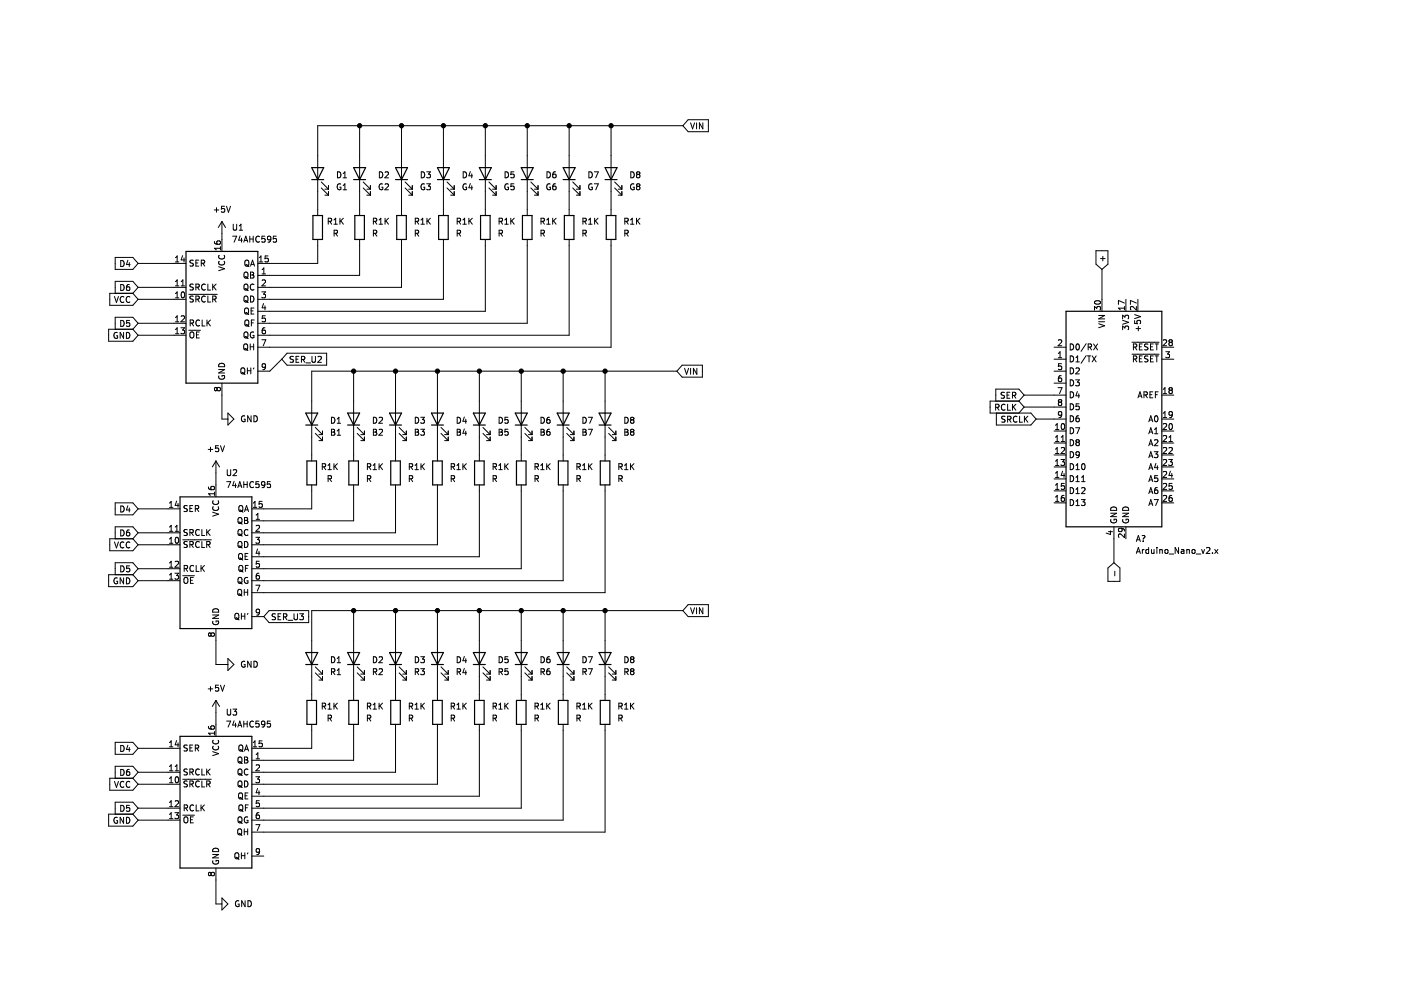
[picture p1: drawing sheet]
<svg xmlns="http://www.w3.org/2000/svg" width="297mm" height="210mm" viewBox="0 0 297 210" stroke-linecap="round" stroke-linejoin="round" font-family="sans-serif">
<path d="M.1 0h297v209.9h-297z" fill-rule="evenodd" fill="#fff" stroke="#fff" stroke-width=".21"/>
<g fill="none" stroke="#000" stroke-width=".25">
<path d="M66.1 38.1h2.5M66.1 35.5h2.5l-1.2 2.6zM75 38.1h2.5M75 35.5h2.5l-1.3 2.6zM83.9 38.1h2.5M83.9 35.5h2.5l-1.3 2.6zM92.7 38.1h2.6M92.7 35.5h2.6l-1.3 2.6zM101.6 38.1h2.6M101.6 35.5h2.6l-1.3 2.6zM110.5 38.1h2.6M110.5 35.5h2.6l-1.3 2.6z"/>
<path d="M119.4 38.1h2.5M119.4 35.5h2.5l-1.2 2.6zM128.3 38.1h2.5M128.3 35.5h2.5l-1.2 2.6zM39.4 53.3h15.3v27.9h-15.3zM66.3 45.7h2.1v5.1h-2.1zM75.2 45.7h2.1v5.1h-2.1zM84.1 45.7h2v5.1h-2zM93 45.7h2v5.1h-2zM101.9 45.7h2v5.1h-2zM110.8 45.7h2v5.1h-2zM119.7 45.7h2v5.1h-2z"/>
<path d="M128.5 45.7h2.1v5.1h-2.1zM226 66h20.3v45.7h-20.3zM64.8 90.1h2.6M64.8 87.6h2.6l-1.3 2.5zM65.1 97.7h2v5.1h-2zM73.7 90.1h2.5M73.7 87.6h2.5l-1.2 2.5zM74 97.7h2v5.1h-2zM82.6 90.1h2.5M82.6 87.6h2.5l-1.2 2.5zM82.8 97.7h2.1v5.1h-2.1zM91.5 90.1h2.5"/>
<path d="M91.5 87.6h2.5l-1.3 2.5zM91.7 97.7h2.1v5.1h-2.1zM100.4 90.1h2.5M100.4 87.6h2.5l-1.3 2.5zM100.6 97.7h2v5.1h-2zM109.2 90.1h2.6M109.2 87.6h2.6l-1.3 2.5zM109.5 97.7h2v5.1h-2zM118.1 90.1h2.6M118.1 87.6h2.6l-1.3 2.5zM118.4 97.7h2v5.1h-2zM127 90.1h2.6"/>
<path d="M127 87.6h2.6l-1.3 2.5zM127.3 97.7h2v5.1h-2zM38.2 105.4h15.2v27.9h-15.2zM64.8 138.4h2.6l-1.3 2.5zM73.7 138.4h2.5l-1.2 2.5zM82.6 138.4h2.5l-1.2 2.5zM91.5 138.4h2.5l-1.3 2.5zM100.4 138.4h2.5l-1.3 2.5zM109.2 138.4h2.6l-1.3 2.5zM118.1 138.4h2.6l-1.3 2.5zM127 138.4h2.6l-1.3 2.5zM38.2 156.1h15.2v27.9h-15.2z"/>
<path d="M64.8 140.9h2.6M65.1 148.5h2v5.1h-2zM73.7 140.9h2.5M74 148.5h2v5.1h-2zM82.6 140.9h2.5M82.8 148.5h2.1v5.1h-2.1zM91.5 140.9h2.5M91.7 148.5h2.1v5.1h-2.1zM100.4 140.9h2.5M100.6 148.5h2v5.1h-2zM109.2 140.9h2.6M109.5 148.5h2v5.1h-2z"/>
<path d="M118.1 140.9h2.6M118.4 148.5h2v5.1h-2zM127 140.9h2.6M127.3 148.5h2v5.1h-2z"/>
</g>
<g fill="none" stroke="#000" stroke-width=".21">
<path d="M68.1 39.9l1.5 1.5M68.1 38.6l1.5 1.5M69.6 39.3v.8M71.5 36.4a.64 .64 0 0 1 .8 .7 .64 .64 0 0 1-.8 .6zM72.2 39a.58 .58 0 0 0-.7 .6 .58 .58 0 0 0 .8 .5v-.4h-.3M72.8 37.7h.7M72.8 36.8l.3-.4v1.3M72.8 39.3l.3-.3v1.2M76.2 26.7v19M77 39.9l1.5 1.5M77 38.6l1.5 1.5M78.5 39.3v.8"/>
<path d="M80.4 36.4a.64 .64 0 0 1 .8 .7 .64 .64 0 0 1-.8 .6zM81.1 39a.58 .58 0 0 0-.7 .6 .58 .58 0 0 0 .8 .5v-.4h-.3M81.6 36.6l.5-.2 .3 .4-.8 .9h.8M81.6 39.1l.5-.1 .3 .3-.8 .9h.8M85.1 26.7v19M85.9 39.9l1.5 1.5M85.9 38.6l1.5 1.5M87.4 39.3v.8M89.3 36.4a.64 .64 0 0 1 .8 .7 .64 .64 0 0 1-.8 .6zM90 39a.58 .58 0 0 0-.8 .6 .58 .58 0 0 0 .8 .5v-.4h-.2M90.5 36.4h.8l-.5 .5 .4 .1v.6l-.2 .1-.5-.1M90.5 39h.8l-.5 .5 .4 .1v.5l-.2 .1-.5-.1"/>
<path d="M94 26.7v19M94.8 39.9l1.5 1.5M94.8 38.6l1.5 1.5M96.3 39.3v.8M98.2 36.4a.64 .64 0 0 1 .7 .7 .64 .64 0 0 1-.7 .6zM98.9 39a.58 .58 0 0 0-.8 .6 .58 .58 0 0 0 .8 .5v-.4h-.2M99.7 36.4l-.3 .9h.8M99.7 38.9l-.3 .9h.8M100 36.9v.8M100 39.4v.8M102.9 26.7v19M103.7 39.9l1.5 1.5"/>
<path d="M103.7 38.6l1.5 1.5M105.2 39.3v.8M107.1 36.4a.64 .64 0 0 1 .7 .7 .64 .64 0 0 1-.7 .6zM107.8 39a.58 .58 0 0 0-.8 .6 .58 .58 0 0 0 .8 .5v-.4h-.2M109 39h-.6l-.1 .6 .6-.1 .1 .6-.2 .1-.5-.1M109 36.4h-.6l-.1 .6h.6l.1 .6-.2 .1-.5-.1M111.8 26.7v19M112.5 39.9l1.6 1.5M112.5 38.6l1.6 1.5M114.1 39.3v.8M116 36.4a.64 .64 0 0 1 .7 .7 .64 .64 0 0 1-.7 .6zM116.6 39a.58 .58 0 0 0-.7 .6 .58 .58 0 0 0 .8 .5v-.4h-.2"/>
<path d="M117.8 36.4l-.4 .1-.2 .2v.8l.2 .2 .4-.1v-.6l-.4-.1-.2 .3M117.8 39h-.4l-.2 .3v.7l.2 .2 .4-.1v-.6h-.4l-.2 .2M120.7 26.7v19M121.4 39.9l1.6 1.5M121.4 38.6l1.6 1.5M123 39.3v.8M124.9 36.4a.64 .64 0 0 1 .7 .7 .64 .64 0 0 1-.7 .6zM125.5 39a.58 .58 0 0 0-.7 .6 .58 .58 0 0 0 .8 .5v-.4h-.3M126 36.4h.9l-.6 1.3M126 39h.9l-.6 1.2M129.6 26.7v19M130.3 39.9l1.5 1.5"/>
<path d="M130.3 38.6l1.5 1.5M131.8 39.3v.8M133.7 36.4a.64 .64 0 0 1 .8 .7 .64 .64 0 0 1-.8 .6zM134.4 39a.58 .58 0 0 0-.7 .6 .58 .58 0 0 0 .8 .5v-.4h-.3M135.2 37l-.2-.3 .2-.3h.2l.3 .3-.3 .3M135.2 37l-.2 .2v.3l.2 .2h.2l.3-.2v-.3l-.3-.2M135.2 39.5l-.2-.2 .2-.3h.2l.3 .2-.3 .3M135.2 39.5l-.2 .3v.2l.2 .2h.2l.3-.2v-.2l-.3-.3M135.2 37h.2M135.2 39.5h.2M144.8 26.7h-77.4v19M145.9 25.4h4.3v2.5h-4.3l-1.1-1.2z"/>
<path d="M146.4 26.1l.4 1.2 .5-1.2M147.7 26.1v1.2M149 26.1v1.2l-.7-1.2v1.2M24.4 54.6h3.8l1.1 1.2-1.1 1.3h-3.8zM25.6 55.2a.64 .64 0 0 1 .7 .7 .64 .64 0 0 1-.7 .6zM27.1 55.2l-.3 .9h.8M27.4 55.7v.8M29.3 55.8h10.1M37.2 54.6l.4-.3v1.2M37.2 59.7l.4-.4v1.3M37.2 55.5h.7M38.4 59.7l.4-.4v1.3"/>
<path d="M38.7 54.2l-.3 .9h.8M39 54.7v.8M41 55.2l-.7 .1v.3l.6 .3 .1 .3-.3 .2h-.4M41.5 55.8h.5M42.1 55.2h-.6v1.2h.6M42.7 55.8h.6v-.5l-.6-.1v1.2M43 55.8l.4 .6M45.4 44.5h1M45.5 51.2v.4l.3 .1 .7 .1 .2-.2-.1-.5-.6 .1v.4l.2 .2M45.9 44v1M46.4 56.6l1.2 .4-1.2 .4M46.5 54.1a.56 .56 0 0 0 .5 .8 .56 .56 0 0 0 .5-.8"/>
<path d="M46.5 55.4a.56 .56 0 0 0 .5 .8 .56 .56 0 0 0 .5-.8M46.7 52.3v.7M46.7 52.6h-1.2l.3 .4M47.1 47v6.3M47.1 47l-.8 1.2M47.1 47l.7 1.2M47.6 43.7h-.6l-.1 .6h.6l.1 .6-.2 .1-.5-.1M48 43.7l.4 1.3 .5-1.3M49.3 50.1h.9l-.6 1.2M49.5 47.5v1.1l.2 .2h.2l.3-.2v-1.1M50.7 47.9l.4-.4v1.3M50.7 48.8h.7"/>
<path d="M50.9 50l-.3 .9h.8M51.2 50.5v.8M51.7 51.3l.4-1.2 .4 1.2M51.8 57.9l.2-.2a.43 .43 0 0 1 .6 .4v.4a.42 .42 0 0 1-.5 .5 .42 .42 0 0 1-.4-.5zM51.8 51h.6M52 55.3l.2-.1a.43 .43 0 0 1 .6 .4v.4a.42 .42 0 0 1-.5 .4 .42 .42 0 0 1-.4-.4zM52 58.7l.6 .4M52.1 56.1l.7 .4M53 50.1v1.2M53 50.7h.7M53.1 57.7h.4l.3 .2-.3 .4 .3 .1v.3l-.2 .3h-.5zM53.1 58.3h.4"/>
<path d="M53.1 56.4l.4-1.2 .5 1.2M53.2 56.1h.6M53.7 50.1v1.2M55 54.6l.3-.3v1.2M55 55.5h.7M55 50.2a.56 .56 0 0 0-.8 .5 .56 .56 0 0 0 .8 .5M55.6 58.1h.7M55.6 57.2l.3-.4v1.3M55.6 59.5l.5-.2 .2 .4-.8 .9h.8M56.2 50.1h-.6l-.1 .6 .6-.1 .1 .6-.2 .1-.5-.1M56.8 54.3h-.6v.6l.6-.1v.6l-.1 .1-.5-.1M57.4 50.6l-.2 .3-.4-.1v-.6l.4-.1 .2 .2v.7l-.2 .3h-.4"/>
<path d="M58.6 50.1h-.6l-.1 .6 .6-.1 .1 .6-.2 .1-.5-.1M67.4 50.8v5h-12.7M68.9 41.4h.7M68.9 40.1h.7M69.6 46.9h.6l.1-.5-.7-.1v1.2M69.6 40.6v.8M69.9 46.9l.4 .6M70.8 47.5h.7M70.8 46.6l.4-.3v1.2M70.8 49.5l.6-.1 .1-.5-.7-.1v1.3M71.1 49.5l.5 .6M72.1 46.3v1.2"/>
<path d="M72.3 46.8l.5 .7M72.8 40.2h.7M72.8 46.3l-.7 .7M76.2 50.8v7.6h-21.5M77.8 41.4h.7M77.8 40.1h.7M78.5 40.6v.8M79.2 46.9h.6v-.5l-.6-.1v1.2M79.2 49.5l.6-.1v-.5l-.6-.1v1.3M79.5 46.9l.4 .6M79.5 49.5l.4 .6M80.4 47.5h.7"/>
<path d="M80.4 46.6l.3-.3v1.2M81.6 46.3v1.2M81.8 46.8l.6 .7M82.4 46.3l-.8 .7M85.1 50.8v10.1h-30.4M86.7 41.4h.7M86.7 40.1h.7M87.4 40.6v.8M88.1 46.9h.6v-.5l-.6-.1v1.2M88.1 49.5l.6-.1v-.5l-.6-.1v1.3M88.4 46.9l.4 .6M88.4 49.5l.4 .6"/>
<path d="M89.3 47.5h.7M89.3 46.6l.3-.3v1.2M90.5 46.3v1.2M90.7 46.8l.6 .7M91.3 46.3l-.8 .7M94 50.8v12.7h-39.3M95.5 41.4h.8M95.5 40.1h.8M96.3 40.6v.8M96.9 46.9h.6l.1-.5-.7-.1v1.2M96.9 49.5l.6-.1 .1-.5-.7-.1v1.3M97.2 46.9l.5 .6"/>
<path d="M97.2 49.5l.5 .6M98.1 47.5h.8M98.1 46.6l.4-.3v1.2M99.4 46.3v1.2M99.6 46.8l.5 .7M100.1 46.3l-.7 .7M102.9 50.8v15.2h-48.2M104.4 41.4h.8M104.4 40.1h.8M105.2 40.6v.8M105.8 46.9h.6l.1-.5-.7-.1v1.2M105.8 49.5l.6-.1 .1-.5-.7-.1v1.3"/>
<path d="M106.1 46.9l.4 .6M106.1 49.5l.4 .6M107 46.6l.4-.3v1.2M107 47.5h.8M108.3 46.3v1.2M108.5 46.8l.5 .7M109 46.3l-.7 .7M111.8 50.8v17.7h-57.1M113.3 41.4h.8M113.3 40.1h.8M114.1 40.6v.8M114.7 46.9h.6l.1-.5-.7-.1v1.2"/>
<path d="M114.7 49.5l.6-.1 .1-.5-.7-.1v1.3M115 46.9l.4 .6M115 49.5l.4 .6M115.9 47.5h.7M115.9 46.6l.4-.3v1.2M117.2 46.3v1.2M117.4 46.8l.5 .7M117.9 46.3l-.7 .7M120.7 50.8v20.3h-66M122.2 41.4h.8M122.2 40.1h.8M123 40.6v.8"/>
<path d="M123.6 46.9h.6l.1-.5-.7-.1v1.2M123.6 49.5l.6-.1 .1-.5-.7-.1v1.3M123.9 46.9l.4 .6M123.9 49.5l.4 .6M124.8 47.5h.7M124.8 46.6l.4-.3v1.2M126.1 46.3v1.2M126.2 46.8l.6 .7M126.8 46.3l-.7 .7M129.6 50.8v22.8h-74.9M131.1 41.4h.7M131.1 40.1h.7"/>
<path d="M131.8 40.6v.8M132.5 49.5l.6-.1v-.5l-.6-.1v1.3M132.5 46.9h.6v-.5l-.6-.1v1.2M132.8 46.9l.4 .6M132.8 49.5l.4 .6M133.7 47.5h.7M133.7 46.6l.3-.3v1.2M135 46.3v1.2M135.1 46.8l.6 .7M135.7 46.3l-.7 .7M232.4 53.2h2.5v2.8l-1.3 1.1-1.2-1.1zM233.3 54.8h1"/>
<path d="M233.6 57.1v8.9M233.8 54.3v1M24.3 62.9l.4 1.2 .4-1.2M24.9 70.5a.58 .58 0 0 0-.8 .6 .58 .58 0 0 0 .8 .5v-.4h-.2M25.6 67.9a.64 .64 0 0 1 .7 .7 .64 .64 0 0 1-.7 .6zM25.6 60.3a.64 .64 0 0 1 .7 .7 .64 .64 0 0 1-.7 .6zM26.2 70.5v1.2l-.7-1.2v1.2M26.3 63a.56 .56 0 0 0-.8 .5 .56 .56 0 0 0 .8 .5M26.8 70.5a.64 .64 0 0 1 .7 .6 .64 .64 0 0 1-.7 .6zM27.4 60.3l-.4 .1-.1 .2-.1 .7 .2 .3 .5-.1-.1-.6-.4-.1-.2 .2M27.5 67.9h-.6l-.1 .6h.6l.1 .6-.2 .1-.5-.1M27.5 63a.56 .56 0 0 0-.8 .5 .56 .56 0 0 0 .8 .5"/>
<path d="M28.2 69.8h-5.2v2.5h5.2l1.1-1.2M28.2 62.2h-4.9v2.5h4.9l1.1-1.2M28.2 62.2l1.1 1.3M28.2 69.8l1.1 1.3M29.3 63.5h10.1M29.3 60.9h10.1M29.3 68.5h10.1M29.3 71.1h10.1M29.3 60.9l-1.1-1.2h-3.8v2.5M29.3 68.5l-1.1-1.2h-3.8v2.5M29.3 60.9l-1.1 1.3M29.3 68.5l-1.1 1.3"/>
<path d="M37.2 63.1h.7M37.2 62.2l.4-.3v1.2M37.2 67.3l.4-.3v1.2M37.2 69.9l.4-.4v1.3M37.2 60.6h.7M37.2 68.2h.7M37.2 70.8h.7M38.3 69.5h.8l-.4 .5 .4 .1v.5l-.2 .2-.6-.2M38.4 67.1l.5-.1 .2 .3-.8 .9h.8M38.4 60.6h.7M38.5 62l.2-.1a.68 .68 0 0 1 .5 .6 .68 .68 0 0 1-.5 .6l-.3-.4zM40 62.4h6.1"/>
<path d="M40 70h2.5M40.3 70.6l.3-.2a.43 .43 0 0 1 .5 .4v.4a.42 .42 0 0 1-.4 .5 .42 .42 0 0 1-.4-.5zM40.3 68.5h.6l.1-.5-.7-.2v1.3M40.6 68.5l.4 .6M41 60.3l-.7 .1v.3l.6 .3 .1 .3-.3 .2-.4-.1M41 62.8l-.7 .1v.4l.6 .2 .1 .3-.3 .2h-.4M41.5 63.4h.6l.1-.5-.7-.1v1.2M41.5 60.9l.6-.1 .1-.4-.7-.2v1.3M41.7 71h.4M41.8 63.4l.5 .6M41.8 60.9l.5 .6M42.3 70.4h-.6v1.3h.6"/>
<path d="M42.3 68a.56 .56 0 0 0-.8 .5 .56 .56 0 0 0 .8 .5M42.9 67.8v1.3h.6M43.5 62.9a.56 .56 0 0 0-.8 .5 .56 .56 0 0 0 .8 .5M43.5 60.4a.56 .56 0 0 0-.8 .5 .56 .56 0 0 0 .8 .5M43.9 67.8v1.3M44.1 62.8v1.2h.6M44.1 60.2v1.3h.6M44.1 68.4l.5 .7M44.6 67.8l-.7 .8M45.1 63.4h.6l.1-.5-.7-.1v1.2M45.1 60.2v1.3M45.3 60.8l.5 .7"/>
<path d="M45.4 63.4l.4 .6M45.8 60.2l-.7 .8M46.4 78.4h1.2l-1.2 .7h1.2M46.4 79.7a.58 .58 0 0 0 .6 .7 .58 .58 0 0 0 .5-.8h-.4v.3M46.5 77.1a.66 .66 0 0 1 .8 0 .66 .66 0 0 1 .3 .6h-1.2zM51.1 78.2l.3-.2a.43 .43 0 0 1 .5 .4v.4a.42 .42 0 0 1-.4 .5 .42 .42 0 0 1-.4-.5zM51.3 79l.7 .4M51.7 73.1l.3-.2a.43 .43 0 0 1 .5 .4v.5a.42 .42 0 0 1-.4 .4 .42 .42 0 0 1-.4-.4zM51.8 60.4l.2-.2a.43 .43 0 0 1 .6 .5v.4a.42 .42 0 0 1-.5 .4 .42 .42 0 0 1-.4-.4zM51.8 63l.2-.2a.43 .43 0 0 1 .6 .4v.4a.42 .42 0 0 1-.5 .5 .42 .42 0 0 1-.4-.5zM51.8 70.6l.2-.2a.43 .43 0 0 1 .6 .4v.4a.42 .42 0 0 1-.5 .5 .42 .42 0 0 1-.4-.5zM51.9 65.5l.2-.2a.43 .43 0 0 1 .6 .4v.5a.42 .42 0 0 1-.4 .4 .42 .42 0 0 1-.5-.4z"/>
<path d="M51.9 73.9l.7 .4M52 61.2l.6 .4M52 63.7l.6 .5M52 71.4l.6 .4M52.1 67.9l.1-.1a.43 .43 0 0 1 .6 .5v.4a.42 .42 0 0 1-.5 .4 .42 .42 0 0 1-.4-.4zM52.1 66.3l.7 .4M52.1 68.8l.7 .4M52.5 78v1.3M52.5 78.6h.7M53.1 72.9v1.3M53.1 73.5h.7M53.1 62.8a.64 .64 0 0 1 .7 .6 .64 .64 0 0 1-.7 .6z"/>
<path d="M53.2 78v1.3M53.2 65.9h.5M53.3 68.5h.4M53.8 70.4a.58 .58 0 0 0-.8 .6 .58 .58 0 0 0 .8 .5v-.4h-.2M53.8 72.9v1.3M53.8 65.3h-.6v1.3h.6M53.8 60.4a.56 .56 0 0 0-.8 .5 .56 .56 0 0 0 .8 .5M53.8 78l-.1 .2M53.9 67.8h-.6v1.3M55.5 61.9h.8l-.4 .5 .3 .1v.5l-.1 .1-.6-.1M55.5 72h.9l-.6 1.3M55.9 64.4l-.3 .9h.8"/>
<path d="M56.2 64.8v.9M56.2 69.5l-.4 .1-.2 .2v.7l.2 .3 .4-.2v-.6h-.4l-.2 .2M56.2 67h-.6v.6l.6-.1v.6l-.1 .1-.5-.1M56.3 77.7l-.2 .2-.4-.1-.1-.6 .5-.1 .2 .3-.1 .7-.1 .2-.4 .1M59.7 76.2l-2.5 2.5h-2.5M60.9 74.9h8.4v2.5h-8.4l-1.2-1.2zM62.2 75.6l-.6 .1v.3l.5 .3 .1 .3-.2 .2h-.5M62.8 76.2h.4M63.4 75.6h-.6v1.2h.6M63.9 76.2h.6l.1-.5-.7-.1v1.2M64.2 76.2l.4 .6M64.9 76.9h.9"/>
<path d="M66.1 75.6v1l.3 .2h.2l.3-.2v-1M67.4 75.7l.5-.1 .2 .3-.7 .9h.7M75 78.7v19M83.9 78.7v19M92.7 78.7v19M101.6 78.7v19M110.5 78.7v19M119.4 78.7v19M128.3 78.7v19M143.5 78.7h-77.4v19M144.6 77.4h4.3v2.6h-4.3l-1.1-1.3zM145.1 78.1l.5 1.3 .4-1.3"/>
<path d="M146.4 78.1v1.3M147.7 78.1v1.3l-.7-1.3v1.3M223.5 73.6h2.5M223.5 78.7h2.5M223.5 76.2h2.5M224.4 72.2l.5-.2 .2 .4-.8 .9h.8M224.4 75.8h.7M224.4 74.9l.4-.3v1.2M225 79.7h-.4l-.2 .3v.7l.2 .2 .5-.1-.1-.6-.4-.1-.2 .3M225.1 77.1h-.7v.6h.6l.1 .6-.2 .1-.5-.1M226.9 72.9a.64 .64 0 0 1 .7 .7 .64 .64 0 0 1-.7 .6zM226.9 78a.64 .64 0 0 1 .7 .6 .64 .64 0 0 1-.7 .7z"/>
<path d="M226.9 75.5a.64 .64 0 0 1 .7 .6 .64 .64 0 0 1-.7 .6zM228.1 78.1l.5-.1 .2 .4-.7 .9h.7M228.1 76.7h.7M228.1 75.8l.4-.3v1.2M228.2 73l.2-.1a.68 .68 0 0 1 .5 .7 .68 .68 0 0 1-.5 .6l-.3-.5zM230.3 75.4l-1.1 1.6M230.3 72.9l-1.1 1.6M230.5 75.5h.8M230.7 73.6l.6-.1 .1-.5-.7-.1v1.3M230.9 75.5v1.2M231 73.6l.4 .6M231.6 75.5l.8 1.2"/>
<path d="M231.9 72.9l.8 1.3M232.1 65.8v-.8l.4 .4 .2-.4h.5l.1 .2-.1 .6M232.2 63.9a.61 .61 0 0 1 .7-.2 .61 .61 0 0 1 .4 .6 .75 .75 0 0 1-1.2-.2zM232.4 75.5l-.8 1.2M232.7 72.9l-.8 1.3M232.9 68.2h1.3M232.9 68.6l1.3 .5-1.3 .4M232.9 66.9h1.3l-1.3 .7h1.3M238 69.9v-.8l.5 .4 .1-.3h.6l.1 .2-.1 .5M238 67.6v-.8l.5 .5 .1-.4h.6l.1 .2-.1 .5M238 67.9l1.3 .4-1.3 .5M238.4 65v.7"/>
<path d="M238.4 65.3h-1.3l.4 .4M238.4 64.2l-1.3-.5v.9M238.7 63.5v2.5M240 72.6h5.7M240 75.1h5.7M240.3 73.6l.6-.1 .1-.5-.7-.1v1.3M240.3 76.1h.6l.1-.5-.7-.1v1.2M240.6 68v.6h.6l-.1-.6h.6l.1 .2-.1 .4M240.6 66.7l1.2 .4-1.2 .5M240.6 73.6l.4 .6M240.6 76.1l.4 .6M240.9 69.7h.9"/>
<path d="M240.9 65v.8l-.9-.8-.3 .2 .1 .5M240.9 64.2l-1.2-.5v.9M241.3 63.5v2.5M241.3 69.2v1M241.6 73.5h.4M241.6 76.1h.4M242.2 72.9h-.6v1.3h.6M242.2 75.5h-.6v1.2h.6M243.4 73h-.7v.4l.6 .2 .1 .4-.3 .2-.4-.1M243.4 75.5l-.7 .1v.3l.6 .3 .1 .3-.3 .2h-.4M243.9 73.5h.5M243.9 76.1h.5"/>
<path d="M244.5 72.9h-.6v1.3h.6M244.5 75.5h-.6v1.2h.6M244.9 72.9h.7M244.9 75.5h.7M245.3 72.9v1.3M245.3 75.5v1.2M246.3 73.6h2.6M246.3 76.2h2.6M246.6 72.2l.5-.2 .3 .4-.8 .9h.8M247.2 74.6h.8l-.5 .5 .4 .1v.5l-.2 .1-.5-.1M248.1 72.6l-.3 .2 .1 .4 .2 .1h.2l.3-.2-.1-.4-.2-.1M248.1 72.6l-.3-.3 .3-.3h.2l.3 .3-.3 .3"/>
<path d="M248.1 72.6h.2M44.2 95.3h.9M44.6 94.8v1M45.8 97.7v7.7M45.8 97.7l-.8 1.3M45.8 97.7l.7 1.3M46 82.4l-.2-.3-.3 .3v.3l.2 .2 .3-.3M46 82.4l.3-.3h.2l.2 .3v.3l-.2 .2-.4-.1-.1-.2M46 82.4v.2M46.3 94.5h-.6v.6l.6-.1v.6l-.2 .2-.4-.2M46.7 94.5l.5 1.3 .4-1.3M47.1 81.2v7.6h1.2"/>
<path d="M48.2 99.6v1l.2 .2h.3l.2-.2v-1M48.3 87.6l1.3 1.2-1.3 1.3zM49.5 99.7l.4-.1 .3 .3-.8 .9h.8M51.9 88.2a.58 .58 0 0 0-.7 .6 .58 .58 0 0 0 .8 .5v-.4h-.3M53.2 88.2v1.2l-.7-1.2v1.2M53.8 88.2a.64 .64 0 0 1 .8 .6 .64 .64 0 0 1-.8 .6zM66.9 91.9l1.5 1.5M66.9 90.6l1.5 1.5M67.6 93.4h.8M67.6 92.1h.8M68.3 99l.6-.1 .1-.5-.7-.1v1.3M68.4 91.4v.7"/>
<path d="M68.4 92.7v.7M68.6 99l.5 .6M69.5 99.6h.8M69.5 98.7l.4-.4v1.3M70.3 88.5a.64 .64 0 0 1 .7 .6 .64 .64 0 0 1-.7 .6zM70.3 91h.4l.2 .3-.2 .3 .2 .1 .1 .3-.2 .3h-.5zM70.3 91.6h.4M70.8 98.3v1.3M71 98.9l.5 .7M71.5 89.7h.7M71.5 92.3h.7M71.5 88.8l.4-.3v1.2"/>
<path d="M71.5 91.4l.4-.4v1.3M71.5 98.3l-.7 .7M75.7 90.6l1.6 1.5M75.7 91.9l1.6 1.5M76.5 93.4h.8M76.5 92.1h.8M77.3 91.4v.7M77.3 92.7v.7M77.9 99l.6-.1 .1-.5-.7-.1v1.3M78.2 99l.4 .6M79.1 99.6h.7M79.1 98.7l.4-.4v1.3"/>
<path d="M79.2 88.5a.64 .64 0 0 1 .7 .6 .64 .64 0 0 1-.7 .6zM79.2 91h.4l.2 .3-.2 .3 .2 .1 .1 .3-.3 .3h-.4zM79.2 91.6h.4M80.4 88.6l.5-.1 .2 .3-.8 .9h.8M80.4 91.1l.5-.1 .2 .4-.8 .9h.8M80.4 98.3v1.3M80.6 98.9l.5 .7M81.1 98.3l-.7 .7M84.6 91.9l1.5 1.5M84.6 90.6l1.5 1.5M85.4 93.4h.7M85.4 92.1h.7"/>
<path d="M86.1 91.4v.7M86.1 92.7v.7M86.8 99l.6-.1v-.5l-.6-.1v1.3M87.1 99l.4 .6M88 99.6h.7M88 98.7l.4-.4v1.3M88.1 88.5a.64 .64 0 0 1 .7 .6 .64 .64 0 0 1-.7 .6zM88.1 91h.4l.2 .3-.2 .3 .2 .1 .1 .3-.3 .3h-.4zM88.1 91.6h.4M89.2 88.5h.8l-.4 .5 .3 .1v.5l-.2 .1-.5-.1M89.2 91h.8l-.4 .5 .3 .1v.6l-.2 .1-.5-.1M89.3 98.3v1.3"/>
<path d="M89.4 98.9l.6 .7M90 98.3l-.7 .7M93.5 91.9l1.5 1.5M93.5 90.6l1.5 1.5M94.3 93.4h.7M94.3 92.1h.7M95 91.4v.7M95 92.7v.7M95.7 99l.6-.1v-.5l-.6-.1v1.3M96 99l.4 .6M96.9 99.6h.7M96.9 98.7l.3-.4v1.3"/>
<path d="M96.9 88.5a.64 .64 0 0 1 .8 .6 .64 .64 0 0 1-.8 .6zM96.9 91h.5l.2 .3-.2 .3 .2 .1 .1 .3-.3 .3h-.5zM96.9 91.6h.5M98.1 98.3v1.3M98.3 98.9l.6 .7M98.4 88.4l-.3 .9h.8M98.4 91l-.3 .9h.8M98.7 88.9v.8M98.7 91.4v.9M98.9 98.3l-.8 .7M102.4 91.9l1.5 1.5M102.4 90.6l1.5 1.5"/>
<path d="M103.2 93.4h.7M103.2 92.1h.7M103.9 91.4v.7M103.9 92.7v.7M104.6 99l.6-.1v-.5l-.6-.1v1.3M104.9 99l.4 .6M105.8 99.6h.7M105.8 98.7l.3-.4v1.3M105.8 88.5a.64 .64 0 0 1 .8 .6 .64 .64 0 0 1-.8 .6zM105.8 91h.4l.3 .3-.3 .3 .3 .1v.3l-.2 .3h-.5zM105.8 91.6h.4M107 98.3v1.3"/>
<path d="M107.2 98.9l.6 .7M107.7 88.5h-.6l-.1 .6 .6-.1 .1 .6-.2 .1-.5-.1M107.7 91h-.6l-.1 .6h.6l.1 .6-.2 .1-.5-.1M107.8 98.3l-.8 .7M111.3 91.9l1.5 1.5M111.3 90.6l1.5 1.5M112 93.4h.8M112 92.1h.8M112.8 91.4v.7M112.8 92.7v.7M113.4 99l.6-.1 .1-.5-.7-.1v1.3M113.7 99l.5 .6"/>
<path d="M114.6 99.6h.8M114.6 98.7l.4-.4v1.3M114.7 88.5a.64 .64 0 0 1 .7 .6 .64 .64 0 0 1-.7 .6zM114.7 91h.4l.3 .3-.3 .3 .3 .1v.3l-.2 .3h-.5zM114.7 91.6h.4M115.9 98.3v1.3M116.1 98.9l.5 .7M116.5 88.5h-.3l-.2 .3-.1 .7 .3 .2 .4-.1-.1-.6h-.3l-.3 .2M116.5 91l-.3 .1-.2 .2-.1 .7 .3 .3 .4-.1-.1-.6-.3-.1-.3 .2M116.6 98.3l-.7 .7M120.2 91.9l1.5 1.5M120.2 90.6l1.5 1.5"/>
<path d="M120.9 93.4h.8M120.9 92.1h.8M121.7 91.4v.7M121.7 92.7v.7M122.3 99l.6-.1 .1-.5-.7-.1v1.3M122.6 99l.4 .6M123.5 98.7l.4-.4v1.3M123.5 99.6h.8M123.6 88.5a.64 .64 0 0 1 .7 .6 .64 .64 0 0 1-.7 .6zM123.6 91h.4l.3 .3-.3 .3 .3 .1v.3l-.2 .3h-.5zM123.6 91.6h.4M124.7 88.5h.9l-.6 1.2"/>
<path d="M124.7 91h.9l-.6 1.3M124.8 98.3v1.3M125 98.9l.5 .7M125.5 98.3l-.7 .7M129 91.9l1.6 1.5M129 90.6l1.6 1.5M129.8 93.4h.8M129.8 92.1h.8M130.6 91.4v.7M130.6 92.7v.7M131.2 99l.6-.1 .1-.5-.7-.1v1.3M131.5 99l.4 .6"/>
<path d="M132.4 99.6h.7M132.4 98.7l.4-.4v1.3M132.5 88.5a.64 .64 0 0 1 .7 .6 .64 .64 0 0 1-.7 .6zM132.5 91h.4l.2 .3-.2 .3 .2 .1 .1 .3-.2 .3h-.5zM132.5 91.6h.4M133.7 98.3v1.3M133.9 98.9l.5 .7M133.9 89l-.2-.2 .2-.3h.3l.2 .2-.2 .3M133.9 89l-.2 .3v.2l.2 .2h.4l.1-.2v-.2l-.2-.3M133.9 91.6l-.2 .2v.2l.2 .3h.3l.2-.3v-.2l-.2-.2M133.9 91.6l-.2-.3 .2-.3 .4 .1 .1 .2-.2 .3M133.9 89h.3"/>
<path d="M133.9 91.6h.3M134.4 98.3l-.7 .7M211.1 86.4l.6-.1 .1-.5-.7-.1v1.3M211.2 87.6v2.5h7.4l1.1-1.3M211.4 86.4l.4 .6M213 83.2l-.7 .1v.4l.5 .2 .2 .3-.3 .2h-.5M213.1 88.3l-.7 .1v.3l.6 .3 .1 .3-.3 .2h-.4M213.1 85.8a.56 .56 0 0 0-.8 .5 .56 .56 0 0 0 .8 .6M213.5 83.8h.4M213.6 88.9l.6-.1 .1-.4-.7-.2v1.3M213.6 85.7v1.3h.6M213.9 88.9l.5 .6"/>
<path d="M214.1 83.2h-.6v1.2h.6M214.7 83.8h.6v-.5l-.6-.1v1.2M214.7 85.7v1.3M214.8 86.3l.6 .7M215 83.8l.4 .6M215.4 85.7l-.7 .7M215.6 88.4a.56 .56 0 0 0-.8 .5 .56 .56 0 0 0 .8 .5M216 85h-6.1v2.6h8.7l1.1 1.2M216 85l1.1 1.3M216.2 88.2v1.3h.6M217.1 83.8h8.9M217.1 86.3h8.9"/>
<path d="M217.1 83.8l-1.1-1.3h-4.9v2.5M217.1 83.8l-1.1 1.2M217.1 86.3l-1.1 1.3M217.2 88.2v1.3M217.4 88.8l.5 .7M217.9 88.2l-.7 .8M219.7 88.8h6.3M223.5 91.4h2.5M223.5 93.9h2.5M223.5 96.5h2.5M223.5 99h2.5M223.5 81.2h2.5"/>
<path d="M223.8 91.1h.7M223.8 90.2l.3-.4v1.3M223.8 92.7l.3-.4v1.3M223.8 95.2l.3-.3v1.3M223.8 97.8l.3-.4v1.3M223.8 93.6h.7M223.8 96.2h.7M223.8 98.7h.7M224.3 82.2h.9l-.6 1.3M224.6 85.3l-.2-.3 .2-.3h.3l.2 .3-.2 .3M224.6 85.3l-.2 .2v.3l.2 .2 .4-.1 .1-.1v-.4l-.2-.1M224.6 85.3h.3"/>
<path d="M224.9 97.4h.8l-.4 .5 .4 .1v.6l-.2 .1-.6-.1M225 95l.5-.1 .2 .3-.8 1h.8M225 93.6h.7M225 92.7l.4-.4v1.3M225.1 89.9l.2-.1a.68 .68 0 0 1 .4 .6 .68 .68 0 0 1-.4 .7l-.3-.5zM225.1 87.8l-.2 .3-.4-.1-.1-.6 .5-.1 .2 .2v.7l-.2 .3h-.4M225.3 99.9l-.3 .9h.8M226.9 98.3a.64 .64 0 0 1 .7 .6 .64 .64 0 0 1-.7 .7zM226.9 93.2a.64 .64 0 0 1 .7 .7 .64 .64 0 0 1-.7 .6zM226.9 95.8a.64 .64 0 0 1 .7 .6 .64 .64 0 0 1-.7 .6zM226.9 88.2a.64 .64 0 0 1 .7 .6 .64 .64 0 0 1-.7 .6zM226.9 80.5a.64 .64 0 0 1 .7 .7 .64 .64 0 0 1-.7 .6z"/>
<path d="M226.9 83.1a.64 .64 0 0 1 .7 .6 .64 .64 0 0 1-.7 .6zM226.9 85.6a.64 .64 0 0 1 .7 .7 .64 .64 0 0 1-.7 .6zM226.9 90.7a.64 .64 0 0 1 .7 .6 .64 .64 0 0 1-.7 .7zM228.1 90.7h.8l-.5 1.3M228.1 80.5h.7l-.4 .5 .4 .1v.6l-.2 .1-.5-.1M228.1 99.6h.7M228.1 98.7l.4-.4v1.3M228.4 93.8l-.3 .2 .1 .4 .2 .1h.2l.2-.2v-.3l-.2-.2M228.4 93.8l-.3-.3 .3-.3h.2l.2 .3-.2 .3M228.4 93.8h.2M228.4 83l-.3 .9h.8M228.7 88.2h-.3l-.2 .3-.1 .7 .3 .2 .4-.1-.1-.6-.3-.1-.3 .3"/>
<path d="M228.7 83.5v.8M228.8 85.6h-.6l-.1 .6h.6l.1 .6-.2 .1-.5-.1M228.8 96.3l-.2 .3-.4-.1v-.6l.4-.1 .2 .2v.7l-.2 .3h-.4M229.4 98.4l.2-.1a.68 .68 0 0 1 .5 .6 .68 .68 0 0 1-.5 .7l-.3-.5zM241.3 84.3l.4-1.2 .4 1.2M241.4 84h.6M242.5 83.7h.6l.1-.5-.7-.1v1.2M242.8 83.7l.5 .6M243.6 89.4l.4-1.2 .4 1.2M243.6 92l.4-1.3 .4 1.3M243.6 94.5l.4-1.3 .4 1.3M243.6 97l.4-1.2 .4 1.2"/>
<path d="M243.6 99.6l.4-1.3 .4 1.3M243.7 91.6h.6M243.7 89.1h.6M243.7 94.1h.6M243.7 96.7h.6M243.7 99.2h.6M243.8 83.7h.4M244.4 83.1h-.6v1.2h.6M244.7 95.8h.8l-.4 .5 .3 .1v.5l-.1 .1-.6-.1M244.8 93.4l.5-.2 .2 .4-.8 .9h.8M244.8 92h.7M244.8 91.1l.3-.4v1.3"/>
<path d="M244.9 88.3l.2-.1a.68 .68 0 0 1 .4 .6 .68 .68 0 0 1-.4 .6l-.3-.5zM245 83.7h.4M245.1 98.2l-.3 1h.8M245.4 98.7v.9M245.6 83.1h-.6v1.2M246.3 88.8h2.6M246.3 91.4h2.6M246.3 93.9h2.6M246.3 96.5h2.6M246.3 99h2.6M246.3 83.8h2.6M246.6 89.9l.5-.1 .3 .4-.8 .9h.8"/>
<path d="M246.6 92.5l.5-.2 .3 .4-.8 .9h.8M246.6 95l.5-.1 .3 .3-.8 1h.8M246.6 97.5l.5-.1 .3 .4-.8 .9h.8M246.6 82.6l.4-.4v1.3M246.6 83.5h.8M246.6 87.6l.4-.3v1.2M246.6 88.5h.8M247.8 97.4h.8l-.5 .5 .4 .1v.6l-.2 .1-.5-.1M247.8 93.6h.8M247.8 95l.5-.1 .3 .3-.8 1h.8M247.8 92.7l.4-.4v1.3M248 89.9l.1-.1a.68 .68 0 0 1 .5 .6 .68 .68 0 0 1-.5 .7l-.3-.5z"/>
<path d="M248.1 82.7l-.3 .3 .1 .3 .2 .2h.2l.3-.3-.1-.3-.2-.2M248.1 82.7l-.3-.2 .3-.3h.2l.3 .2-.3 .3M248.1 82.7h.2M248.1 99.9l-.3 .9h.8M248.6 87.8l-.3 .3-.3-.1-.1-.6 .4-.1 .3 .2-.1 .7-.2 .3h-.3M24.3 114.9l.4 1.3 .4-1.3M24.4 106.6h3.8l1.1 1.3-1.1 1.3h-3.8zM25.6 112.4a.64 .64 0 0 1 .7 .6 .64 .64 0 0 1-.7 .6zM25.6 107.3a.64 .64 0 0 1 .7 .6 .64 .64 0 0 1-.7 .7zM25.6 120a.64 .64 0 0 1 .7 .6 .64 .64 0 0 1-.7 .6zM26.3 115a.56 .56 0 0 0-.8 .5 .56 .56 0 0 0 .8 .5M27.1 107.2l-.3 .9h.8"/>
<path d="M27.4 112.4h-.4l-.1 .3-.1 .7 .2 .2 .5-.1-.1-.6-.4-.1-.2 .3M27.4 107.7v.9M27.5 120h-.6l-.1 .6 .6-.1 .1 .6-.2 .1-.5-.1M27.5 115a.56 .56 0 0 0-.8 .5 .56 .56 0 0 0 .8 .5M28.2 114.2h-4.9v2.6h4.9l1.1-1.3M28.2 114.2l1.1 1.3M29.3 115.5h8.9M29.3 113h8.9M29.3 107.9h8.9M29.3 113l-1.1-1.3h-3.8v2.5M29.3 113l-1.1 1.2M35.9 106.7l.4-.4v1.3"/>
<path d="M35.9 111.7l.4-.3v1.3M35.9 114.3l.4-.4v1.3M35.9 119.4l.4-.4v1.3M35.9 115.2h.8M35.9 112.7h.8M35.9 107.6h.8M37.1 119.1l.5-.1 .3 .4-.8 .9h.8M37.1 111.7l.4-.3v1.3M37.1 112.7h.8M37.3 114l.1-.1a.68 .68 0 0 1 .5 .7 .68 .68 0 0 1-.5 .6l-.3-.5zM37.4 106.2l-.3 1h.8M37.7 106.7v.9"/>
<path d="M38.8 114.5h6M39.7 107.3h-.6v.4l.5 .2 .1 .3-.2 .3-.5-.1M39.7 112.3l-.6 .1v.4l.5 .2 .1 .3-.2 .2h-.5M39.7 114.9h-.6v.4l.5 .2 .1 .3-.2 .3-.5-.1M40.3 112.9h.6v-.5l-.6-.1v1.2M40.3 115.5l.6-.1v-.5l-.6-.1v1.3M40.3 107.8h.4M40.6 115.5l.4 .6M40.6 112.9l.4 .6M40.9 107.2h-.6v1.3h.6M41.4 107.9l.6-.1 .1-.5-.7-.1v1.3M41.6 119.9v1.3h.6"/>
<path d="M41.7 107.9l.4 .6M42.3 112.4a.56 .56 0 0 0-.8 .5 .56 .56 0 0 0 .8 .5M42.3 114.9a.56 .56 0 0 0-.8 .5 .56 .56 0 0 0 .8 .6M42.6 119.9v1.3M42.8 112.3v1.2h.6M42.8 114.8v1.3h.6M43.3 119.9l-.7 .7M43.8 112.3v1.2M43.8 115.5l.6-.1 .1-.5-.7-.1v1.3M44 112.8l.6 .7M44.1 115.5l.5 .6M44.2 103.2l.1 .4 .2 .2h.7l.3-.2-.2-.4h-.6v.4l.2 .2"/>
<path d="M44.6 112.3l-.8 .7M45.1 108.6l1.3 .4-1.3 .4M45.2 106.2a.56 .56 0 0 0 .5 .8 .56 .56 0 0 0 .5-.8M45.2 107.4a.56 .56 0 0 0 .5 .8 .56 .56 0 0 0 .5-.8M45.5 104.3v.7M45.5 104.7h-1.3l.4 .3M48.1 102.1h.8l-.5 1.3M49.6 102.1l-.3 .9h.8M49.9 102.5v.9M50.4 103.4l.4-1.3 .5 1.3M50.5 109.9l.3-.2a.43 .43 0 0 1 .5 .5v.4a.42 .42 0 0 1-.4 .4 .42 .42 0 0 1-.4-.4zM50.5 112.5l.3-.2a.43 .43 0 0 1 .5 .4v.4a.42 .42 0 0 1-.4 .5 .42 .42 0 0 1-.4-.5z"/>
<path d="M50.5 115l.3-.2a.43 .43 0 0 1 .5 .4v.5a.42 .42 0 0 1-.4 .4 .42 .42 0 0 1-.4-.4zM50.5 103h.6M50.6 117.5l.3-.2a.43 .43 0 0 1 .5 .5v.4a.42 .42 0 0 1-.4 .4 .42 .42 0 0 1-.4-.4zM50.7 107.4l.2-.2a.43 .43 0 0 1 .6 .4v.4a.42 .42 0 0 1-.4 .5 .42 .42 0 0 1-.5-.5zM50.7 110.7l.7 .4M50.7 113.2l.7 .5M50.7 115.8l.7 .4M50.8 118.3l.7 .4M50.9 108.2l.6 .4M51.7 102.1v1.3M51.7 102.7h.7M51.8 109.7h.5l.2 .3-.2 .3 .2 .2 .1 .3-.3 .2h-.5z"/>
<path d="M51.8 114.8a.64 .64 0 0 1 .8 .6 .64 .64 0 0 1-.8 .7zM51.8 110.3h.5M51.8 108.5l.5-1.3 .4 1.3M52 108.1h.6M52 118h.4M52.4 102.1v1.3M52.6 117.3h-.6v1.3h.6M52.6 112.4a.56 .56 0 0 0-.8 .5 .56 .56 0 0 0 .8 .5M52.6 119.9h-.6v1.3M53.7 106.7l.4-.4v1.3M53.7 107.6h.7M53.7 102.2a.56 .56 0 0 0-.8 .6 .56 .56 0 0 0 .8 .5"/>
<path d="M54.2 113.9h.8l-.4 .5 .4 .1v.6l-.2 .1-.6-.1M54.3 109.2l.4-.4v1.3M54.3 111.5l.5-.1 .2 .3-.8 1h.8M54.3 110.1h.7M54.6 116.4l-.3 .9h.8M54.9 102.1h-.6l-.1 .6h.6l.1 .6-.2 .1-.5-.1M54.9 116.9v.8M55 119h-.6l-.1 .6 .6-.1 .1 .6-.2 .2-.5-.2M55.6 106.3h-.6l-.1 .6 .6-.1 .1 .7-.2 .1-.5-.1M56.2 102.7l-.3 .2-.3-.1-.1-.6 .4-.1 .3 .3-.1 .7-.2 .2-.3 .1M57.3 102.1h-.6l-.1 .6h.6l.1 .6-.2 .1-.5-.1M66.1 102.8v5.1h-12.7"/>
<path d="M69.6 101.5h.6v-.5l-.6-.2v1.3M69.9 101.5l.4 .6M75 102.8v7.6h-21.6M77.9 101.5h.6l.1-.5-.7-.2v1.3M78.2 101.5l.4 .6M83.9 102.8v10.2h-30.5M86.8 101.5h.6v-.5l-.6-.2v1.3M87.1 101.5l.4 .6M92.7 102.8v12.7h-39.3M95.7 101.5h.6v-.5l-.6-.2v1.3M96 101.5l.4 .6M101.6 102.8v15.2h-48.2"/>
<path d="M104.6 101.5h.6v-.5l-.6-.2v1.3M104.9 101.5l.4 .6M110.5 102.8v17.8h-57.1M113.4 101.5h.6l.1-.5-.7-.2v1.3M113.7 101.5l.5 .6M119.4 102.8v20.3h-66M122.3 101.5h.6l.1-.5-.7-.2v1.3M122.6 101.5l.4 .6M128.3 102.8v22.9h-74.9M131.2 101.5h.6l.1-.5-.7-.2v1.3M131.5 101.5l.4 .6M223.5 101.5h2.5"/>
<path d="M223.5 104.1h2.5M223.5 106.6h2.5M223.8 106.3h.7M223.8 100.3l.3-.3v1.2M223.8 102.9l.3-.4v1.3M223.8 105.4l.3-.4v1.3M223.8 101.2h.7M223.8 103.8h.7M225.6 105l-.4 .1-.1 .2-.1 .8 .2 .2 .5-.1-.1-.6-.4-.1-.2 .3M225.6 100.4v.8M225.7 102.5h-.6l-.1 .6 .6-.1 .1 .6-.2 .2-.5-.2M226.9 100.8a.64 .64 0 0 1 .7 .7 .64 .64 0 0 1-.7 .6z"/>
<path d="M226.9 105.9a.64 .64 0 0 1 .7 .7 .64 .64 0 0 1-.7 .6zM226.9 103.4a.64 .64 0 0 1 .7 .6 .64 .64 0 0 1-.7 .7zM228.1 107.2h.7M228.1 102.1h.7M228.1 101.2l.4-.4v1.3M228.1 103.7l.4-.3v1.3M228.1 106.3l.4-.4v1.3M228.1 104.7h.7M229.3 105.9h.7l-.4 .5 .4 .1v.6l-.2 .1-.5-.1M229.3 102.1h.7M229.3 103.5l.5-.1 .2 .3-.7 1h.7M229.3 101.2l.4-.4v1.3"/>
<path d="M235 112.7h.9M235.4 112.5v.8l-.9-.3M235.5 108.8h1.2l-1.2 .7h1.2M235.5 110.1a.58 .58 0 0 0 .6 .8 .58 .58 0 0 0 .5-.8h-.4v.2M235.7 107.6a.66 .66 0 0 1 .7-.1 .66 .66 0 0 1 .3 .7h-1.2zM236.2 111.7v7.6M237.7 112l.2 .2v.4l-.6 .1-.2-.5 .3-.2 .7 .1 .2 .1 .1 .4M238 108.8h1.3l-1.3 .7h1.3M238.1 110.1a.58 .58 0 0 0 .6 .8 .58 .58 0 0 0 .5-.8h-.5v.2M238.2 107.6a.66 .66 0 0 1 .8-.1 .66 .66 0 0 1 .3 .7h-1.3zM238.4 113.2v.8l-.9-.8-.4 .2 .2 .5M238.7 111.7v2.5"/>
<path d="M240.9 114.8l.5-1.3 .4 1.3M240.9 117.3l.5-1.2 .4 1.2M241.1 114.4h.6M241.1 117h.6M242.1 113.6l.5-.1a.43 .43 0 0 1-.2 .8M242.2 116.5v.8M242.4 114.7v.1M242.6 116.5l-.4 .2M243.5 116.6l-.3-.1-.3 .2 .1 .6h.5M243.5 116.1v1.2M243.6 102.1l.4-1.3 .4 1.3M243.6 104.7l.4-1.3 .4 1.3"/>
<path d="M243.6 107.2l.4-1.3 .4 1.3M243.7 101.8h.6M243.7 104.3h.6M243.7 106.8h.6M244.1 116.5l.1 .8 .5-.1M244.7 116.5v.8M244.7 105.9h.9l-.6 1.3M245.3 116.1v.1M245.3 116.5v.8M245.4 103.4h-.4l-.2 .3v.7l.2 .3 .4-.2v-.6h-.4l-.2 .2M245.4 100.8h-.6v.7l.6-.1v.6l-.1 .1-.5-.1M245.9 116.6h.5v.7"/>
<path d="M245.9 116.5v.8M246.3 101.5h2.6M246.3 104.1h2.6M246.3 106.6h2.6M246.6 105.2l.5-.2 .3 .4-.8 .9h.8M246.6 102.6l.5-.1 .3 .4-.8 .9h.8M246.6 100.1l.5-.1 .3 .3-.8 .9h.8M247 116.6l.2-.1 .4 .1-.1 .7-.5-.1zM247.9 117.5h.9M248.4 105l-.3 .1-.2 .2-.1 .8 .3 .2 .4-.1-.1-.6-.3-.1-.3 .3M248.4 100.4v.8M248.5 102.5h-.6l-.1 .6 .6-.1 .1 .6-.2 .2-.5-.2"/>
<path d="M249.9 116.1v1.2l-.7-1.2v1.2M250.5 116.6h.5v.7M251 116.8l-.6 .2 .2 .3h.4M251.6 116.6h.5l.1 .7M251.6 116.5v.8M252.8 116.6l.3-.1 .3 .2v.4l-.3 .2-.4-.2zM253.6 117.5h1M254.8 116.5l.3 .8 .3-.8M255.8 116.2l.5-.1 .2 .3-.8 .9h.8M257.1 117.2v.1M257.6 116.5l.6 .8M258.2 116.5l-.6 .8"/>
<path d="M24.9 122.6a.58 .58 0 0 0-.8 .6 .58 .58 0 0 0 .8 .5v-.5h-.2M26.2 122.5v1.3l-.7-1.3v1.3M26.8 122.5a.64 .64 0 0 1 .7 .7 .64 .64 0 0 1-.7 .6zM28.2 121.9l1.1 1.2M28.2 121.9h-5.2v2.5h5.2l1.1-1.3M29.3 120.6h8.9M29.3 123.1h8.9M29.3 120.6l-1.1-1.3h-3.8v2.6M29.3 120.6l-1.1 1.3M35.9 121.9l.4-.4v1.3M35.9 120.3h.8M35.9 122.8h.8"/>
<path d="M37.1 121.5h.8l-.5 .5 .4 .1v.6l-.2 .1-.5-.1M38.8 122.1h2.4M39.1 122.6l.2-.2a.43 .43 0 0 1 .5 .4v.5a.42 .42 0 0 1-.4 .4 .42 .42 0 0 1-.4-.4zM39.1 120.6l.6-.1v-.5l-.6-.1v1.3M39.4 120.6l.4 .6M40.4 123h.4M41 122.4h-.6v1.3h.6M41 120a.56 .56 0 0 0-.7 .5 .56 .56 0 0 0 .7 .5M42.8 120.4l.5 .8M44.7 134.4l.3-.2h.2l.3 .2v.3l-.3 .2-.3-.1-.2-.1M44.7 134.4l-.2-.2-.3 .2v.3l.2 .2 .3-.2M44.7 134.4v.3"/>
<path d="M45.1 130.4h1.3l-1.3 .7h1.3M45.1 131.7a.58 .58 0 0 0 .6 .8 .58 .58 0 0 0 .5-.8h-.4v.2M45.3 129.2a.66 .66 0 0 1 .7-.1 .66 .66 0 0 1 .4 .7h-1.3zM45.8 133.3v7.6h2.5M48.3 139.6l1.3 1.3-1.3 1.3zM49.9 130.2l.2-.2a.43 .43 0 0 1 .5 .5v.4a.42 .42 0 0 1-.4 .4 .42 .42 0 0 1-.4-.4zM50 131l.7 .4M50.5 125.1l.2-.1a.43 .43 0 0 1 .5 .4v.4a.42 .42 0 0 1-.4 .5 .42 .42 0 0 1-.4-.5zM50.5 122.6l.3-.2a.43 .43 0 0 1 .5 .4v.5a.42 .42 0 0 1-.4 .4 .42 .42 0 0 1-.4-.4zM50.6 125.9l.7 .5M50.7 120.1l.2-.2a.43 .43 0 0 1 .6 .4v.4a.42 .42 0 0 1-.4 .5 .42 .42 0 0 1-.5-.5zM50.7 123.4l.7 .4"/>
<path d="M50.9 120.9l.6 .4M51.2 130v1.3M51.2 130.6h.7M51.8 125v1.2M51.8 125.6h.7M51.9 130v1.3M52 120.5h.5M52.5 122.5a.58 .58 0 0 0-.7 .6 .58 .58 0 0 0 .8 .5v-.4h-.3M52.5 125v1.2M52.6 130l-.1 .3M53.4 130.7h2.5M54.2 124.1h.9l-.6 1.2"/>
<path d="M54.9 121.5l-.4 .1-.1 .2-.1 .8 .2 .2 .5-.1-.1-.6-.4-.1-.2 .3M55 129.7l-.2 .2h-.4v-.6l.4-.1 .2 .2v.7l-.2 .3h-.4M57 129.5h8.4v2.5h-8.4l-1.1-1.3zM58.4 130.2l-.7 .1v.3l.6 .3 .1 .3-.2 .2-.5-.1M59 130.7h.4M59.6 130.1h-.6v1.3h.6M60.1 130.8l.6-.1 .1-.4-.7-.2v1.3M60.4 130.8l.4 .6M61.1 131.5h.9M62.3 130.1v1.1l.3 .2 .3-.1 .2-.1v-1.1M63.5 130.1h.8l-.4 .5 .4 .1v.6l-.2 .1-.6-.1M70.3 139.2a.64 .64 0 0 1 .7 .7 .64 .64 0 0 1-.7 .6z"/>
<path d="M71.5 139.6l.4-.4v1.3M75 129.5v19M79.2 139.2a.64 .64 0 0 1 .7 .7 .64 .64 0 0 1-.7 .6zM80.4 139.4l.5-.2 .2 .4-.8 .9h.8M83.9 129.5v19M88.1 139.2a.64 .64 0 0 1 .7 .7 .64 .64 0 0 1-.7 .6zM89.2 139.2h.8l-.4 .5 .3 .1v.6l-.2 .1-.5-.1M92.7 129.5v19M96.9 139.2a.64 .64 0 0 1 .8 .7 .64 .64 0 0 1-.8 .6zM98.4 139.2l-.3 .9h.8M98.7 139.7v.8M101.6 129.5v19"/>
<path d="M105.8 139.2a.64 .64 0 0 1 .8 .7 .64 .64 0 0 1-.8 .6zM107.7 139.2h-.6l-.1 .6h.6l.1 .6-.2 .1-.5-.1M110.5 129.5v19M114.7 139.2a.64 .64 0 0 1 .7 .7 .64 .64 0 0 1-.7 .6zM116.5 139.2l-.3 .1-.2 .2-.1 .8 .3 .2 .4-.1-.1-.6-.3-.1-.3 .3M119.4 129.5v19M123.6 139.2a.64 .64 0 0 1 .7 .7 .64 .64 0 0 1-.7 .6zM124.7 139.2h.9l-.6 1.3M128.3 129.5v19M132.5 139.2a.64 .64 0 0 1 .7 .7 .64 .64 0 0 1-.7 .6zM133.9 139.8l-.2-.3 .2-.3 .4 .1 .1 .2-.2 .3M133.9 139.8l-.2 .2v.3l.2 .2h.4l.1-.2v-.3l-.2-.2"/>
<path d="M133.9 139.8h.3M144.8 129.5h-78.7v19M145.9 128.2h4.3v2.5h-4.3l-1.1-1.2zM146.4 128.9l.4 1.2 .5-1.2M147.7 128.9v1.2M149 128.9v1.2l-.7-1.2v1.2M234.9 120.4l1.3-1.1 1.2 1.1v2.9h-2.5zM236.4 121.1v1M24.4 157.4h3.8l1.1 1.3-1.1 1.2h-3.8zM25.6 158.1a.64 .64 0 0 1 .7 .6 .64 .64 0 0 1-.7 .6zM27.1 158l-.3 .9h.8M27.4 158.5v.8"/>
<path d="M29.3 158.7h8.9M35.9 157.4l.4-.3v1.2M35.9 158.3h.8M37.4 157l-.3 .9h.8M37.7 157.5v.8M39.7 158l-.6 .1v.3l.5 .3 .1 .3-.2 .2h-.5M40.3 158.6h.4M40.9 158h-.6v1.2h.6M41.4 158.6h.6l.1-.5-.7-.1v1.2M41.7 158.6l.4 .6M44.2 146.1h.9M44.2 154l.1 .4 .2 .2h.7l.3-.2-.2-.5-.6 .1v.4l.2 .2"/>
<path d="M44.6 145.6v.9M45.1 159.4l1.3 .4-1.3 .4M45.2 158.2a.56 .56 0 0 0 .5 .8 .56 .56 0 0 0 .5-.8M45.2 156.9a.56 .56 0 0 0 .5 .8 .56 .56 0 0 0 .5-.8M45.5 155.1v.7M45.5 155.5h-1.3l.4 .3M45.8 148.5v7.6M45.8 148.5l-.8 1.3M45.8 148.5l.7 1.3M46.3 145.3h-.6v.6l.6-.1v.6l-.2 .1-.4-.1M46.7 145.3l.5 1.2 .4-1.2M48.1 152.9h.8l-.5 1.3"/>
<path d="M48.2 150.3v1.1l.2 .2h.4l.1-.2v-1.1M49.4 150.3h.8l-.4 .5 .3 .2v.5l-.2 .1-.5-.1M49.6 152.8l-.3 .9h.8M49.9 153.3v.9M50.4 154.2l.4-1.3 .5 1.3M50.5 153.8h.6M50.7 158.1l.2-.1a.43 .43 0 0 1 .6 .4v.4a.42 .42 0 0 1-.4 .5 .42 .42 0 0 1-.5-.5zM50.9 158.9l.6 .5M51.7 152.9v1.3M51.7 153.5h.7M51.8 159.2l.5-1.2 .4 1.2M51.9 140.3a.58 .58 0 0 0-.7 .5 .58 .58 0 0 0 .8 .5v-.4h-.3"/>
<path d="M52 158.9h.6M52.4 152.9v1.3M53.2 140.2v1.3l-.7-1.3v1.3M53.7 157.4l.4-.3v1.2M53.7 158.3h.7M53.7 153a.56 .56 0 0 0-.8 .5 .56 .56 0 0 0 .8 .5M53.8 140.2a.64 .64 0 0 1 .8 .6 .64 .64 0 0 1-.8 .7zM54.3 160l.4-.4v1.3M54.9 152.9h-.6l-.1 .6 .6-.1 .1 .6-.2 .2-.5-.2M55.6 157.1h-.6l-.1 .6 .6-.1 .1 .6-.2 .1-.5-.1M56.2 153.4l-.3 .3-.3-.1-.1-.6 .4-.1 .3 .2-.1 .8-.2 .2-.3 .1M57.3 152.9h-.6l-.1 .6 .6-.1 .1 .6-.2 .2-.5-.2"/>
<path d="M66.1 153.6v5.1h-12.7M66.9 142.7l1.5 1.5M66.9 141.4l1.5 1.5M67.6 144.2h.8M67.6 142.9h.8M68.3 149.7h.6l.1-.5-.7-.1v1.2M68.4 142.2v.7M68.4 143.4v.8M68.6 149.7l.5 .6M69.5 150.3h.8M69.5 149.4l.4-.3v1.2M69.6 152.3l.6-.1v-.5l-.6-.1v1.3"/>
<path d="M69.9 152.3l.4 .6M70.3 142.4h.6v-.5l-.6-.1v1.3M70.6 142.4l.4 .7M70.8 149.1v1.2M71 149.6l.5 .7M71.5 142.1l.4-.3v1.3M71.5 140.5h.7M71.5 143.1h.7M71.5 149.1l-.7 .7M75 153.6v7.6h-21.6M75.7 142.7l1.6 1.5M75.7 141.4l1.6 1.5"/>
<path d="M76.5 144.2h.8M76.5 142.9h.8M77.3 142.2v.7M77.3 143.4v.8M77.9 149.7h.6l.1-.5-.7-.1v1.2M77.9 152.3l.6-.1 .1-.5-.7-.1v1.3M78.2 149.7l.4 .6M78.2 152.3l.4 .6M79.1 150.3h.7M79.1 149.4l.4-.3v1.2M79.2 142.4h.6v-.5l-.6-.1v1.3M79.5 142.4l.4 .7"/>
<path d="M80.4 141.9l.5-.1 .2 .3-.8 1h.8M80.4 149.1v1.2M80.6 149.6l.5 .7M81.1 149.1l-.7 .7M83.9 153.6v10.1h-30.5M84.6 142.7l1.5 1.5M84.6 141.4l1.5 1.5M85.4 144.2h.7M85.4 142.9h.7M86.1 142.2v.7M86.1 143.4v.8M86.8 149.7h.6v-.5l-.6-.1v1.2"/>
<path d="M86.8 152.3l.6-.1v-.5l-.6-.1v1.3M87.1 149.7l.4 .6M87.1 152.3l.4 .6M88 150.3h.7M88 149.4l.4-.3v1.2M88.1 142.4h.6v-.5l-.6-.1v1.3M88.4 142.4l.4 .7M89.2 141.8h.8l-.4 .5 .3 .1v.5l-.2 .2-.5-.2M89.3 149.1v1.2M89.4 149.6l.6 .7M90 149.1l-.7 .7M92.7 153.6v12.7h-39.3"/>
<path d="M93.5 142.7l1.5 1.5M93.5 141.4l1.5 1.5M94.3 144.2h.7M94.3 142.9h.7M95 142.2v.7M95 143.4v.8M95.7 149.7h.6v-.5l-.6-.1v1.2M95.7 152.3l.6-.1v-.5l-.6-.1v1.3M96 149.7l.4 .6M96 152.3l.4 .6M96.9 150.3h.7M96.9 149.4l.3-.3v1.2"/>
<path d="M96.9 142.4h.6l.1-.5-.7-.1v1.3M97.2 142.4l.5 .7M98.1 149.1v1.2M98.3 149.6l.6 .7M98.4 141.7l-.3 .9h.8M98.7 142.2v.9M98.9 149.1l-.8 .7M101.6 153.6v15.2h-48.2M102.4 142.7l1.5 1.5M102.4 141.4l1.5 1.5M103.2 144.2h.7M103.2 142.9h.7"/>
<path d="M103.9 142.2v.7M103.9 143.4v.8M104.6 149.7h.6v-.5l-.6-.1v1.2M104.6 152.3l.6-.1v-.5l-.6-.1v1.3M104.9 149.7l.4 .6M104.9 152.3l.4 .6M105.8 150.3h.7M105.8 149.4l.3-.3v1.2M105.8 142.4h.6l.1-.5-.7-.1v1.3M106.1 142.4l.4 .7M107 149.1v1.2M107.2 149.6l.6 .7"/>
<path d="M107.7 141.8h-.6l-.1 .6 .6-.1 .1 .6-.2 .2-.5-.2M107.8 149.1l-.8 .7M110.5 153.6v17.8h-57.1M111.3 142.7l1.5 1.5M111.3 141.4l1.5 1.5M112 144.2h.8M112 142.9h.8M112.8 142.2v.7M112.8 143.4v.8M113.4 149.7h.6l.1-.5-.7-.1v1.2M113.4 152.3l.6-.1 .1-.5-.7-.1v1.3M113.7 149.7l.5 .6"/>
<path d="M113.7 152.3l.5 .6M114.6 150.3h.8M114.6 149.4l.4-.3v1.2M114.7 142.4h.6l.1-.5-.7-.1v1.3M115 142.4l.4 .7M115.9 149.1v1.2M116.1 149.6l.5 .7M116.5 141.8h-.3l-.2 .3-.1 .7 .3 .3 .4-.2-.1-.6h-.3l-.3 .2M116.6 149.1l-.7 .7M119.4 153.6v20.3h-66M120.2 142.7l1.5 1.5M120.2 141.4l1.5 1.5"/>
<path d="M120.9 144.2h.8M120.9 142.9h.8M121.7 142.2v.7M121.7 143.4v.8M122.3 149.7h.6l.1-.5-.7-.1v1.2M122.3 152.3l.6-.1 .1-.5-.7-.1v1.3M122.6 149.7l.4 .6M122.6 152.3l.4 .6M123.5 150.3h.8M123.5 149.4l.4-.3v1.2M123.6 142.4h.6l.1-.5-.7-.1v1.3M123.9 142.4l.4 .7"/>
<path d="M124.7 141.8h.9l-.6 1.3M124.8 149.1v1.2M125 149.6l.5 .7M125.5 149.1l-.7 .7M128.3 153.6v22.8h-74.9M129 142.7l1.6 1.5M129 141.4l1.6 1.5M129.8 144.2h.8M129.8 142.9h.8M130.6 142.2v.7M130.6 143.4v.8M131.2 149.7h.6l.1-.5-.7-.1v1.2"/>
<path d="M131.2 152.3l.6-.1 .1-.5-.7-.1v1.3M131.5 149.7l.4 .6M131.5 152.3l.4 .6M132.4 150.3h.7M132.4 149.4l.4-.3v1.2M132.5 142.4h.6v-.5l-.6-.1v1.3M132.8 142.4l.4 .7M133.7 149.1v1.2M133.9 149.6l.5 .7M133.9 142.3l-.2 .3v.2l.2 .3 .4-.1 .1-.2v-.2l-.2-.3M133.9 142.3l-.2-.2 .2-.3h.4l.1 .2-.2 .3M133.9 142.3h.3"/>
<path d="M134.4 149.1l-.7 .7M24.3 165.7l.4 1.2 .4-1.2M24.9 173.3a.58 .58 0 0 0-.8 .6 .58 .58 0 0 0 .8 .5v-.4h-.2M25.6 170.7a.64 .64 0 0 1 .7 .7 .64 .64 0 0 1-.7 .6zM25.6 163.1a.64 .64 0 0 1 .7 .7 .64 .64 0 0 1-.7 .6zM26.2 173.3v1.3l-.7-1.3v1.3M26.3 165.8a.56 .56 0 0 0-.8 .5 .56 .56 0 0 0 .8 .5M26.8 173.3a.64 .64 0 0 1 .7 .6 .64 .64 0 0 1-.7 .7zM27.4 163.1l-.4 .1-.1 .2-.1 .8 .2 .2 .5-.1-.1-.6-.4-.1-.2 .3M27.5 170.7h-.6l-.1 .7 .6-.1 .1 .6-.2 .1-.5-.1M27.5 165.8a.56 .56 0 0 0-.8 .5 .56 .56 0 0 0 .8 .5M28.2 172.6h-5.2v2.6h5.2l1.1-1.3"/>
<path d="M28.2 165h-4.9v2.5h4.9l1.1-1.2M28.2 165l1.1 1.3M28.2 172.6l1.1 1.3M29.3 166.3h8.9M29.3 163.7h8.9M29.3 171.4h8.9M29.3 173.9h8.9M29.3 163.7l-1.1-1.2h-3.8v2.5M29.3 171.4l-1.1-1.3h-3.8v2.5M29.3 163.7l-1.1 1.3M29.3 171.4l-1.1 1.2M35.9 170.1l.4-.3v1.2"/>
<path d="M35.9 166h.8M35.9 162.5l.4-.3v1.2M35.9 165.1l.4-.4v1.3M35.9 172.7l.4-.4v1.3M35.9 163.4h.8M35.9 171h.8M35.9 173.6h.8M37.1 172.3h.8l-.5 .5 .4 .1v.6l-.2 .1-.5-.1M37.1 169.9l.5-.1 .3 .3-.8 .9h.8M37.1 163.4h.8M37.1 162.5l.4-.3v1.2M37.3 164.8l.1-.1a.68 .68 0 0 1 .5 .6 .68 .68 0 0 1-.5 .7l-.3-.5z"/>
<path d="M38.8 165.2h6M38.8 172.8h2.4M39.1 173.4l.2-.2a.43 .43 0 0 1 .5 .4v.4a.42 .42 0 0 1-.4 .5 .42 .42 0 0 1-.4-.5zM39.1 171.3h.6v-.5l-.6-.1v1.2M39.4 171.3l.4 .6M39.7 165.6l-.6 .1v.4l.5 .2 .1 .3-.2 .3-.5-.1M39.7 163.1l-.6 .1v.3l.5 .3 .1 .3-.2 .2h-.5M40.3 163.7l.6-.1v-.4l-.6-.2v1.3M40.3 166.2h.6v-.5l-.6-.1v1.3M40.4 173.8h.4M40.6 166.2l.4 .7M40.6 163.7l.4 .6"/>
<path d="M41 173.2h-.6v1.3h.6M41 170.8a.56 .56 0 0 0-.7 .5 .56 .56 0 0 0 .7 .5M41.6 170.7v1.2h.6M42.3 165.7a.56 .56 0 0 0-.8 .5 .56 .56 0 0 0 .8 .5M42.3 163.2a.56 .56 0 0 0-.8 .5 .56 .56 0 0 0 .8 .5M42.6 170.7v1.2M42.8 165.6v1.3h.6M42.8 163v1.3h.6M42.8 171.2l.5 .7M43.3 170.7l-.7 .7M43.8 166.2h.6l.1-.5-.7-.1v1.3M43.8 163v1.3"/>
<path d="M44 163.6l.6 .7M44.1 166.2l.5 .7M44.6 163l-.8 .8M45.3 180a.66 .66 0 0 1 .7-.1 .66 .66 0 0 1 .4 .7h-1.3zM50.5 160.7l.3-.2a.43 .43 0 0 1 .5 .4v.4a.42 .42 0 0 1-.4 .5 .42 .42 0 0 1-.4-.5zM50.5 173.4l.3-.2a.43 .43 0 0 1 .5 .4v.4a.42 .42 0 0 1-.4 .5 .42 .42 0 0 1-.4-.5zM50.6 175.8l.1-.1a.43 .43 0 0 1 .5 .5v.4a.42 .42 0 0 1-.4 .4 .42 .42 0 0 1-.4-.4zM50.6 163.1l.2-.1a.43 .43 0 0 1 .5 .5v.4a.42 .42 0 0 1-.4 .4 .42 .42 0 0 1-.4-.4zM50.6 165.6h.2a.43 .43 0 0 1 .5 .4v.4a.42 .42 0 0 1-.4 .5 .42 .42 0 0 1-.4-.5zM50.6 168.3l.3-.2a.43 .43 0 0 1 .5 .4v.5a.42 .42 0 0 1-.4 .4 .42 .42 0 0 1-.4-.4zM50.6 176.7l.7 .4M50.7 161.5l.7 .4"/>
<path d="M50.7 170.8l.2-.1a.43 .43 0 0 1 .6 .4v.4a.42 .42 0 0 1-.4 .4 .42 .42 0 0 1-.5-.4zM50.7 164l.7 .4M50.7 166.5l.7 .5M50.7 174.2l.7 .4M50.8 169.1l.7 .4M50.9 171.6l.6 .4M51.8 175.7v1.3M51.8 176.3h.7M51.8 160.5h.5l.2 .2-.2 .4 .2 .1 .1 .3-.3 .3h-.5zM51.8 165.6a.64 .64 0 0 1 .8 .6 .64 .64 0 0 1-.8 .7zM51.8 161.1h.5M52 168.7h.4"/>
<path d="M52 171.3h.5M52.5 173.3a.58 .58 0 0 0-.7 .5 .58 .58 0 0 0 .8 .5v-.4h-.3M52.5 175.7v1.3M52.6 168.1h-.6v1.3h.6M52.6 163.2a.56 .56 0 0 0-.8 .5 .56 .56 0 0 0 .8 .5M52.6 170.7h-.6v1.2M54.2 164.7h.8l-.4 .5 .4 .1v.5l-.2 .2-.6-.2M54.2 174.8h.9l-.6 1.3M54.3 160.9h.7M54.3 162.3l.5-.1 .2 .3-.8 .9h.8M54.6 167.2l-.3 .9h.8M54.9 172.3l-.4 .1-.1 .2-.1 .7 .2 .3 .5-.1-.1-.6-.4-.1-.2 .2"/>
<path d="M54.9 167.7v.8M55 169.8h-.6l-.1 .6 .6-.1 .1 .6-.2 .1-.5-.1M44.7 185.2l.3-.2h.2l.3 .2v.2l-.3 .3-.3-.1-.2-.2M44.7 185.2l-.2-.2-.3 .2v.2l.2 .3 .3-.3M44.7 185.2v.2M45.1 181.2h1.3l-1.3 .7h1.3M45.1 182.5a.58 .58 0 0 0 .6 .7 .58 .58 0 0 0 .5-.8h-.4v.3M45.8 184v7.7h1.3M47.1 190.4l1.2 1.3-1.2 1.2zM49.9 181l.2-.2a.43 .43 0 0 1 .5 .4v.5a.42 .42 0 0 1-.4 .4 .42 .42 0 0 1-.4-.4zM50 181.8l.7 .4M50.6 191a.58 .58 0 0 0-.7 .6 .58 .58 0 0 0 .8 .5v-.4h-.2"/>
<path d="M51.2 180.8v1.3M51.2 181.4h.7M51.9 180.8v1.3M52 191v1.2l-.8-1.2v1.2M52.6 191a.64 .64 0 0 1 .7 .6 .64 .64 0 0 1-.7 .6zM52.6 180.8l-.1 .3M53.4 181.5h2.5M55 180.5l-.2 .2-.4-.1v-.6l.4-.1 .2 .3v.7l-.2 .2-.4 .1"/>
</g>
<g fill="#000" stroke="#000" stroke-width=".21">
<circle cx="76.2" cy="26.7" r=".46"/>
<circle cx="85.1" cy="26.7" r=".46"/>
<circle cx="94" cy="26.7" r=".46"/>
<circle cx="102.9" cy="26.7" r=".46"/>
<circle cx="111.8" cy="26.7" r=".46"/>
<circle cx="120.7" cy="26.7" r=".46"/>
<circle cx="129.6" cy="26.7" r=".46"/>
<circle cx="75" cy="78.7" r=".46"/>
<circle cx="83.9" cy="78.7" r=".46"/>
<circle cx="92.7" cy="78.7" r=".46"/>
<circle cx="101.6" cy="78.7" r=".46"/>
<circle cx="110.5" cy="78.7" r=".46"/>
<circle cx="119.4" cy="78.7" r=".46"/>
<circle cx="128.3" cy="78.7" r=".46"/>
<circle cx="75" cy="129.5" r=".46"/>
<circle cx="83.9" cy="129.5" r=".46"/>
<circle cx="92.7" cy="129.5" r=".46"/>
<circle cx="101.6" cy="129.5" r=".46"/>
<circle cx="110.5" cy="129.5" r=".46"/>
<circle cx="119.4" cy="129.5" r=".46"/>
<circle cx="128.3" cy="129.5" r=".46"/>
</g>
</svg>
